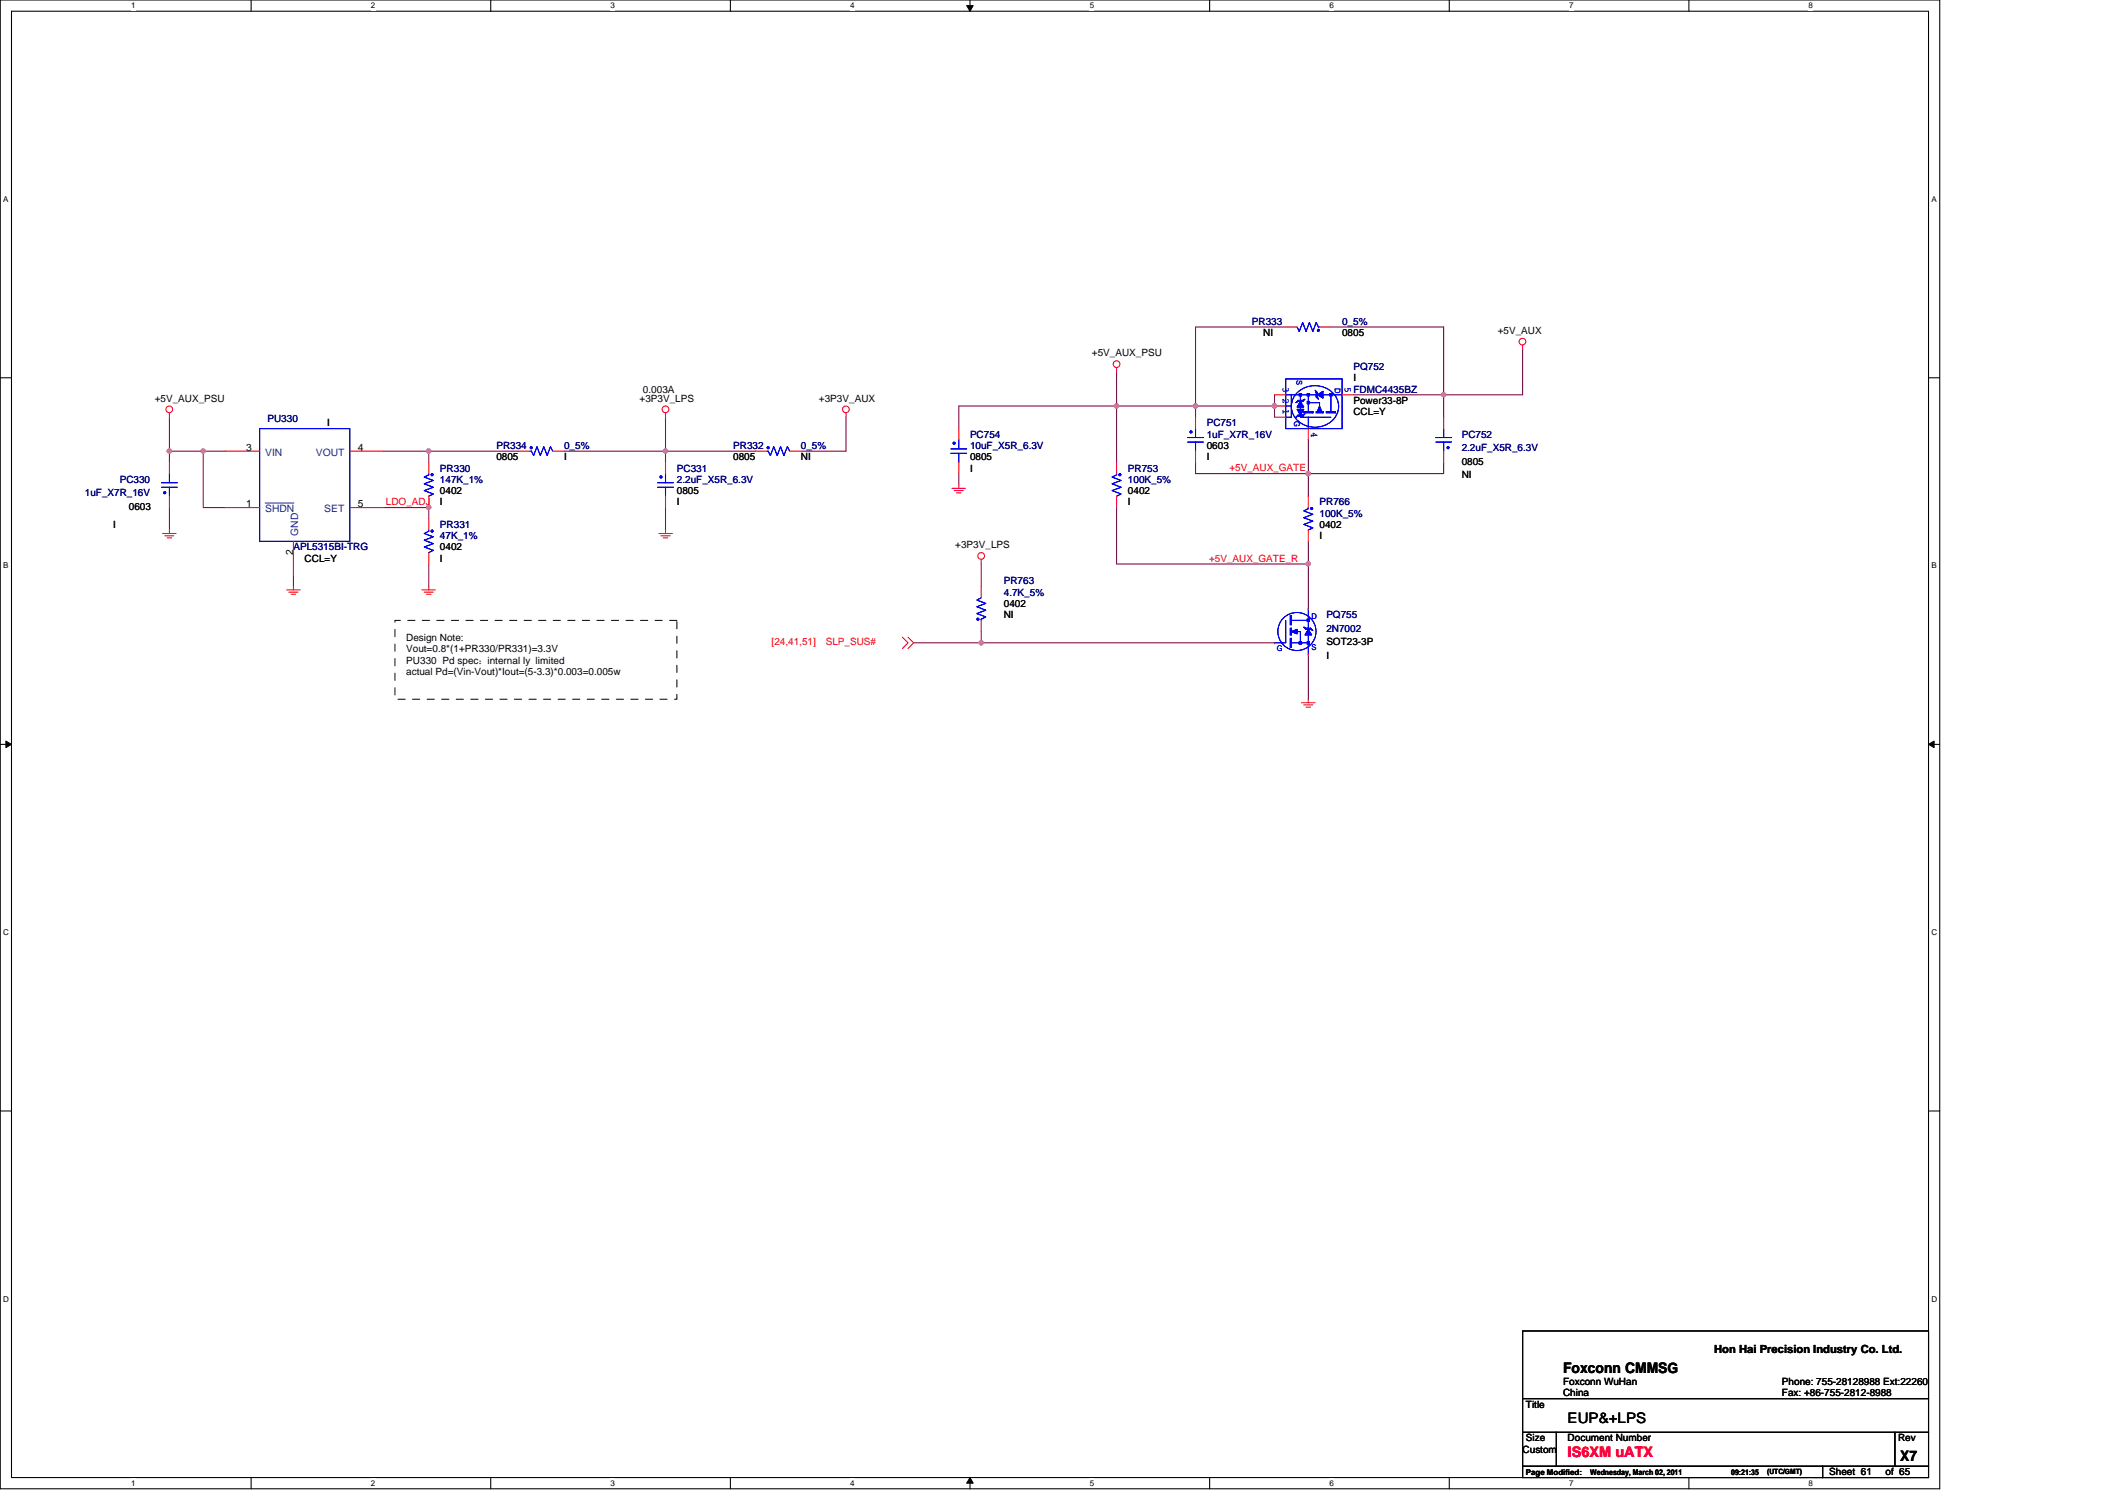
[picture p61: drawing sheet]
<svg xmlns="http://www.w3.org/2000/svg" width="297mm" height="210mm" viewBox="0 0 297 210" stroke-linecap="round" stroke-linejoin="round" font-family="sans-serif">
<defs><g id="words">
<g font-size="2">
<text x="218.3" y="191.6">Foxconn CMMSG</text>
<text x="218.9" y="198.7">EUP&amp;+LPS</text>
<text x="265.4" y="203.9">X7</text>
</g>
<text font-size="2" fill="#f00" x="218.9" y="203.5">IS6XM uATX</text>
<text font-size="1.6" x="239.4" y="188.8">Hon Hai Precision Industry Co. Ltd.</text>
<g font-size="1.4" fill="#000080">
<text x="174.8" y="45.4">PR333</text>
<text x="187.4" y="45.4">0_5%</text>
<text x="189" y="51.6">PQ752</text>
<text x="37.4" y="58.9">PU330</text>
<text x="168.5" y="59.5">PC751</text>
<text x="189" y="54.8">FDMC4435BZ</text>
<text x="61.4" y="65.8">PR330</text>
<text x="69.3" y="62.7">PR334</text>
<text x="78.8" y="62.7">0_5%</text>
<text x="94.5" y="65.8">PC331</text>
<text x="102.4" y="62.7">PR332</text>
<text x="111.8" y="62.7">0_5%</text>
<text x="135.5" y="61.1">PC754</text>
<text x="135.5" y="62.7">10uF_X5R_6.3V</text>
<text x="157.5" y="65.8">PR753</text>
<text x="168.5" y="61.1">1uF_X7R_16V</text>
<text x="204.1" y="61.1">PC752</text>
<text x="204.1" y="63">2.2uF_X5R_6.3V</text>
<text x="11.9" y="69.3">1uF_X7R_16V</text>
<text x="16.7" y="67.4">PC330</text>
<text x="61.4" y="67.4">147K_1%</text>
<text x="94.5" y="67.4">2.2uF_X5R_6.3V</text>
<text x="157.5" y="67.4">100K_5%</text>
<text x="184.3" y="70.5">PR766</text>
<text x="41" y="76.9">APL5315BI-TRG</text>
<text x="61.4" y="73.7">PR331</text>
<text x="61.4" y="75.3">47K_1%</text>
<text x="184.3" y="72.1">100K_5%</text>
<text x="140.2" y="81.6">PR763</text>
<text x="140.2" y="83.1">4.7K_5%</text>
<text x="185.2" y="86.3">PQ755</text>
<text x="185.2" y="88.2">2N7002</text>
</g>
<g font-size="1.4">
<text x="176.4" y="46.9">NI</text>
<text x="187.4" y="46.9">0805</text>
<text x="209.2" y="46.6">+5V_AUX</text>
<text x="152.5" y="49.8">+5V_AUX_PSU</text>
<text x="189" y="53.2">I</text>
<text x="21.6" y="56.1">+5V_AUX_PSU</text>
<text x="45.7" y="59.5">I</text>
<text x="89.3" y="56.1">+3P3V_LPS</text>
<text x="89.8" y="54.8">0.003A</text>
<text x="114.4" y="56.1">+3P3V_AUX</text>
<text x="189" y="58">CCL=Y</text>
<text x="189" y="56.4">Power33-8P</text>
<text x="34.4" y="63">3</text>
<text x="49.9" y="63">4</text>
<text x="69.3" y="64.3">0805</text>
<text x="78.8" y="64.3">I</text>
<text x="102.4" y="64.3">0805</text>
<text x="111.8" y="64.3">NI</text>
<text x="135.5" y="64.3">0805</text>
<text x="135.5" y="65.8">I</text>
<text x="168.5" y="62.7">0603</text>
<text x="168.5" y="64.3">I</text>
<text x="204.1" y="64.9">0805</text>
<text x="18" y="71.2">0603</text>
<text x="34.4" y="70.8">1</text>
<text x="50" y="70.8">5</text>
<text x="61.4" y="69">0402</text>
<text x="61.4" y="70.5">I</text>
<text x="94.5" y="69">0805</text>
<text x="94.5" y="70.5">I</text>
<text x="157.5" y="69">0402</text>
<text x="157.5" y="70.5">I</text>
<text x="204.1" y="66.8">NI</text>
<text x="15.8" y="73.7">I</text>
<text x="41" y="77.5" transform="rotate(-90 41 77.5)">2</text>
<text x="61.4" y="76.9">0402</text>
<text x="133.4" y="76.5">+3P3V_LPS</text>
<text x="184.3" y="73.7">0402</text>
<text x="184.3" y="75.3">I</text>
<text x="42.5" y="78.4">CCL=Y</text>
<text x="61.4" y="78.4">I</text>
<text x="56.7" y="89.5">Design Note:</text>
<text x="140.2" y="84.7">0402</text>
<text x="140.2" y="86.3">NI</text>
<text x="56.7" y="91.1">Vout=0.8*(1+PR330/PR331)=3.3V</text>
<text x="56.7" y="92.7">PU330 Pd spec：internal ly limited</text>
<text x="56.7" y="94.3">actual Pd=(Vin-Vout)*Iout=(5-3.3)*0.003=0.005w</text>
<text x="185.2" y="90.1">SOT23-3P</text>
<text x="185.2" y="92">I</text>
<text x="213.1" y="196.5">Title</text>
<text x="218.3" y="193.4">Foxconn WuHan</text>
<text x="218.3" y="195">China</text>
<text x="248.9" y="193.4">Phone: 755-28128988 Ext:22260</text>
<text x="248.9" y="195">Fax: +86-755-2812-8988</text>
<text x="212.6" y="202.8">Custom</text>
<text x="213.1" y="201.3">Size</text>
<text x="218.9" y="201.3">Document Number</text>
<text x="265.1" y="201.3">Rev</text>
<text x="255.5" y="206">Sheet 61</text>
<text x="263.3" y="206">of 65</text>
</g>
<g font-size="1.4" fill="#00f">
<text x="179.2" y="54" transform="rotate(90 179.2 54)">3</text>
<text x="179.2" y="55.6" transform="rotate(90 179.2 55.6)">2</text>
<text x="179.2" y="57.1" transform="rotate(90 179.2 57.1)">1</text>
<text x="187.8" y="54" transform="rotate(90 187.8 54)">5</text>
<text x="183.1" y="60.3" transform="rotate(90 183.1 60.3)">4</text>
</g>
<g font-size="1.4" fill="#004080">
<text x="37" y="63.6">VIN</text>
<text x="44.1" y="63.6">VOUT</text>
<text x="37" y="71.5">SHDN</text>
<text x="45.3" y="71.5">SET</text>
<text x="41.6" y="74.8" transform="rotate(-90 41.6 74.8)">GND</text>
</g>
<g font-size="1.4" fill="#f00">
<text x="171.7" y="65.8">+5V_AUX_GATE</text>
<text x="53.9" y="70.5">LDO_ADJ</text>
<text x="168.8" y="78.4">+5V_AUX_GATE_R</text>
<text x="107.8" y="90.1">[24,41,51]</text>
<text x="115.3" y="90.1">SLP_SUS#</text>
</g>
<g font-size="1.1">
<text x="18.3" y="1.2">1</text>
<text x="51.8" y="1.2">2</text>
<text x="85.3" y="1.2">3</text>
<text x="118.7" y="1.2">4</text>
<text x="152.2" y="1.2">5</text>
<text x="185.6" y="1.2">6</text>
<text x="219.1" y="1.2">7</text>
<text x="252.6" y="1.2">8</text>
<text x=".4" y="28.2">A</text>
<text x="269.7" y="28.2">A</text>
<text x=".4" y="79.4">B</text>
<text x="269.7" y="79.4">B</text>
<text x=".4" y="130.5">C</text>
<text x="269.7" y="130.5">C</text>
<text x=".4" y="181.7">D</text>
<text x="269.7" y="181.7">D</text>
<text x="18.3" y="207.5">1</text>
<text x="51.8" y="207.5">2</text>
<text x="85.3" y="207.5">3</text>
<text x="118.7" y="207.5">4</text>
<text x="152.2" y="207.5">5</text>
<text x="185.6" y="207.5">6</text>
<text x="213.1" y="205.9">Page Modified:</text>
<text x="219.1" y="207.5">7</text>
<text x="222.1" y="205.9">Wednesday, March 02, 2011</text>
<text x="241.8" y="205.9">09:21:35</text>
<text x="252.6" y="207.5">8</text>
</g>
<g font-size="1.1" fill="#00f">
<text x="181.1" y="53.1" transform="rotate(90 181.1 53.1)">S</text>
<text x="180.7" y="58.7" transform="rotate(90 180.7 58.7)">G</text>
<text x="186.4" y="54.2" transform="rotate(90 186.4 54.2)">D</text>
<text x="183.2" y="86.4">D</text>
<text x="178.3" y="90.9">G</text>
<text x="183.2" y="90.8">S</text>
</g>
<text font-size="1" x="246.8" y="205.8">(UTC/GMT)</text>
</g></defs>
<path d="M0 0h270.9v207.9h-270.9zM1.6 1.6h267.7v204.7h-267.7z" fill="none" stroke="#000" stroke-width=".15"/>
<g fill="#fff">
<path d="M18.3 .1h.6v1.3h-.6z"/>
<path d="M18.3 206.4h.6v1.3h-.6z"/>
</g>
<path d="M35.1 0v1.6M35.1 206.3v1.6" fill="none" stroke="#000" stroke-width=".15"/>
<g fill="#fff">
<path d="M51.8 .1h.6v1.3h-.6z"/>
<path d="M51.8 206.4h.6v1.3h-.6z"/>
</g>
<path d="M68.5 0v1.6M68.5 206.3v1.6" fill="none" stroke="#000" stroke-width=".15"/>
<g fill="#fff">
<path d="M85.3 .1h.6v1.3h-.6z"/>
<path d="M85.3 206.4h.6v1.3h-.6z"/>
</g>
<path d="M102 0v1.6M102 206.3v1.6" fill="none" stroke="#000" stroke-width=".15"/>
<g fill="#fff">
<path d="M118.7 .1h.6v1.3h-.6z"/>
<path d="M118.7 206.4h.6v1.3h-.6z"/>
</g>
<path d="M135.5 0v1.6M135.5 206.3v1.6" fill="none" stroke="#000" stroke-width=".15"/>
<path d="M135 .8h.9l-.4 .8zM135.5 206.3l.4 .8h-.9z" fill="#000" stroke="#000" stroke-width=".14"/>
<g fill="#fff">
<path d="M152.2 .1h.6v1.3h-.6z"/>
<path d="M152.2 206.4h.6v1.3h-.6z"/>
</g>
<path d="M168.9 0v1.6M168.9 206.3v1.6" fill="none" stroke="#000" stroke-width=".15"/>
<g fill="#fff">
<path d="M185.6 .1h.7v1.3h-.7z"/>
<path d="M185.6 206.4h.7v1.3h-.7z"/>
</g>
<path d="M202.4 0v1.6M202.4 206.3v1.6" fill="none" stroke="#000" stroke-width=".15"/>
<g fill="#fff">
<path d="M219.1 .1h.6v1.3h-.6z"/>
<path d="M219.1 206.4h.6v1.3h-.6z"/>
</g>
<path d="M235.9 0v1.6M235.9 206.3v1.6" fill="none" stroke="#000" stroke-width=".15"/>
<g fill="#fff">
<path d="M252.6 .1h.6v1.3h-.6z"/>
<path d="M252.6 206.4h.6v1.3h-.6z"/>
<path d="M.4 27.2h.8v1.2h-.8z"/>
<path d="M269.7 27.2h.8v1.2h-.8z"/>
<path d="M.4 78.3h.8v1.3h-.8z"/>
<path d="M269.7 78.3h.8v1.3h-.8z"/>
</g>
<path d="M0 52.7h1.6M269.3 52.7h1.6" fill="none" stroke="#000" stroke-width=".15"/>
<g fill="#fff">
<path d="M.4 129.5h.8v1.3h-.8z"/>
<path d="M269.7 129.5h.8v1.3h-.8z"/>
</g>
<path d="M0 103.9h1.6M269.3 103.9h1.6" fill="none" stroke="#000" stroke-width=".15"/>
<path d="M.8 103.5l.8 .4-.8 .5zM269.3 103.9l.8-.4v.9z" fill="#000" stroke="#000" stroke-width=".14"/>
<g fill="#fff">
<path d="M.4 180.7h.8v1.3h-.8z"/>
<path d="M269.7 180.7h.8v1.3h-.8z"/>
</g>
<path d="M0 155.1h1.6M269.3 155.1h1.6M212.6 200h4.8v4.7h-4.8zM212.6 185.8h56.7v9.5h-56.7zM212.6 195.3h56.7v4.7h-56.7zM217.4 200h47.2v4.7h-47.2zM264.6 200h4.7v4.7h-4.7zM212.6 204.7h41.9v1.6h-41.9zM254.5 204.7h14.8v1.6h-14.8z" fill="none" stroke="#000" stroke-width=".15"/>
<g fill="none" stroke="#800040" stroke-width=".15">
<path d="M23.7 58.3v4.7M92.9 58.3v4.7M118.1 58.3v4.7h-6.3M155.9 56.7h-22v3.1M155.9 56.7v7.9M155.9 52v4.7M155.9 56.7h11.1M167 56.7h11M167 56.7v1.6M178 56.7v1.6M178 55.1v1.6M179.6 45.7h-12.6v11"/>
<path d="M185.9 45.7h15.7v9.4M189 55.1h12.6M201.6 55.1v3.2M212.6 48.8v6.3h-11M23.7 63h4.7M23.7 70.9v3.1M23.7 63v1.6M28.4 63v7.9h3.1M28.4 63h3.1M53.6 70.9h6.3v1.5M53.6 63h6.3v1.6M59.9 63h12.6"/>
<path d="M59.9 78.7v3.2M78.8 63h14.1M92.9 63h12.6M92.9 63v1.6M92.9 70.9v3.1M133.9 66.1v1.6M137 78.7v3.2M155.9 70.9v7.8h26.8M167 64.6v1.5h15.7M182.7 66.1v3.2M182.7 78.7v6.3M182.7 75.6v3.1"/>
<path d="M182.7 61.4v4.7M201.6 64.6v1.5h-18.9M41 80.3v1.6M127.6 89.7h9.4M137 88.2v1.5h41M182.7 91.3v6.3"/>
</g>
<g fill="#f0f" stroke="#f0f" stroke-width=".15">
<circle cx="201.6" cy="55.1" r=".3"/>
<circle cx="166.9" cy="56.7" r=".31"/>
<circle cx="155.9" cy="56.7" r=".31"/>
<circle cx="178" cy="56.7" r=".31"/>
<circle cx="59.9" cy="70.8" r=".3"/>
<circle cx="28.4" cy="63" r=".3"/>
<circle cx="23.6" cy="63" r=".3"/>
<circle cx="92.9" cy="63" r=".3"/>
<circle cx="59.9" cy="63" r=".3"/>
<circle cx="137" cy="89.7" r=".3"/>
<circle cx="182.7" cy="78.7" r=".3"/>
<circle cx="182.7" cy="66.1" r=".3"/>
</g>
<g fill="none" stroke="#f00" stroke-width=".15">
<path d="M23.7 57.6v.7M92.9 57.6v.7M118.1 57.6v.7M133.9 59.8v1.6M155.9 51.3v.7M167 58.3v1.5M178 58.3h1.6M178 56.7h1.6M178 55.1h1.6M179.6 45.7h1.5M182.7 59.8v1.6M184.3 45.7h1.6"/>
<path d="M187.4 55.1h1.6M201.6 58.3v1.5M212.6 48.2v.6M22.7 74.5h1.9M23 74.8h1.3M23.3 75.1h.7M23.7 74v.5M23.7 64.6v1.5M23.7 69.3v1.6M31.5 63h4.8M31.5 70.9h4.8M41 75.6v4.7"/>
<path d="M48.8 63h4.8M48.8 70.9h4.8M59.9 64.6v1.5M59.9 69.3v1.6M59.9 72.4v1.6M59.9 77.2v1.5M72.5 63h1.5M77.2 63h1.6M92 74.5h1.9M92.3 74.8h1.3M92.6 75.1h.7M92.9 74v.5"/>
<path d="M92.9 64.6v1.5M92.9 69.3v1.6M105.5 63h1.6M110.3 63h1.5M132.9 68.2h1.9M133.3 68.5h1.2M133.6 68.8h.6M133.9 67.7v.5M133.9 64.6v1.5M137 78.1v.6M155.9 64.6v1.5M155.9 69.3v1.6"/>
<path d="M167 63v1.6M182.7 69.3v1.6M182.7 74v1.6M201.6 63v1.6M40 82.4h1.9M40.3 82.7h1.3M40.7 83h.6M41 81.9v.5M58.9 82.4h1.9M59.2 82.7h1.3M59.6 83h.6M59.9 81.9v.5"/>
<path d="M126 89l.8 .7-.8 .9M126.8 89l.8 .7-.8 .9M137 81.9v1.6M137 86.6v1.6M178 89.7h.1M181.8 98.1h1.9M182.1 98.4h1.2M182.4 98.7h.6M182.7 97.6v.5M182.7 91.3h.1M182.7 85h.1"/>
<circle cx="23.6" cy="57.1" r=".47"/>
<circle cx="92.9" cy="57.1" r=".47"/>
<circle cx="118.1" cy="57.1" r=".47"/>
<circle cx="155.9" cy="50.8" r=".47"/>
<circle cx="212.6" cy="47.7" r=".46"/>
<circle cx="137" cy="77.6" r=".47"/>
</g>
<path d="M55.2 86.6h39.3v11h-39.3z" fill="none" stroke="#000" stroke-width=".14" stroke-dasharray="1 1 1 1 1 1 1 1"/>
<g fill="none" stroke="#00f" stroke-width=".15">
<path d="M36.3 59.8h12.5v15.8h-12.5zM167 59.8v1.3M179.6 55.1h.7M179.6 56.7h.7M179.6 52.9h7.8v6.9h-7.8zM180.3 55.1v3.2h-.7M180.3 55.1h2.4M181.1 54.9a3.5 3.5 0 0 1 5.8 1.2 3 3 0 0 1-3.3 3.5 2.96 2.96 0 0 1-2.9-4.1zM181.1 45.7l.3 .6 .5-1.3 .5 1.3 .5-1.3 .4 1.3 .5-1.3 .3 .7h.2M181.6 58.1v.2h1.1M181.6 56.8v.3M181.6 55.1v.8"/>
<path d="M182.7 55.3v2.2M182.9 56.2h1.4v.5M182.9 55.1h.9M184.8 55.1h.9M185.9 58.3h-3.2v1.5M185.9 55.3v2.2M186 55.1h1.4M201.6 59.8v1.3M22.6 68h2.2M22.6 67.4h2.2M23.7 66.1v1.3M23.7 68v1.3"/>
<path d="M59.9 66.1v.2l-.7 .3 1.3 .5-1.3 .4 1.3 .5-1.3 .5 1.3 .5-.6 .3M59.9 74v.2l-.7 .3 1.3 .5-1.3 .4 1.3 .5-1.3 .5 1.3 .4-.6 .4M74 63h.2l.3 .6 .5-1.2 .5 1.2 .4-1.2 .5 1.2 .5-1.2 .3 .6M91.8 67.4h2.2M91.8 68h2.2M92.9 68v1.3M92.9 66.1v1.3M107.1 63h.2l.3 .6 .5-1.2 .4 1.2 .5-1.2 .5 1.2 .5-1.2 .3 .6M132.8 62.7h2.2M132.8 63.3h2.2M133.9 63.3v1.3M133.9 61.4v1.3"/>
<path d="M155.9 66.1v.2l-.6 .3 1.3 .5-1.3 .4 1.3 .5-1.3 .5 1.3 .5-.7 .3M165.9 61.1h2.2M165.9 61.7h2.2M167 61.7v1.3M182.7 70.9v.1l-.6 .3 1.2 .5-1.2 .5 1.2 .4-1.2 .5 1.2 .5-.6 .3M200.5 61.1h2.2M200.5 61.7h2.2M201.6 61.7v1.3M137 83.5l-.6 .3 1.3 .4-1.3 .5 1.3 .5-1.3 .5 1.3 .4-.7 .3v.2M179.6 86.6v3.1h-1.6M180.3 86.6h2.3M180.3 89.7h2.3"/>
<path d="M181.1 88.2h.5v1.4M182.7 86.8v.9M182.7 88.6v1M182.7 85v1.4M182.7 89.9v1.4"/>
<circle cx="181.1" cy="88.2" r="2.66"/>
</g>
<g fill="#00f" stroke="#00f" stroke-width=".15">
<path d="M184 46h.2v.2h-.2z" fill-rule="evenodd"/>
<path d="M184 46h.2v.2h-.2z" fill-rule="evenodd"/>
<path d="M184 55.1l.8-.5v1z" fill-rule="evenodd"/>
<path d="M184.3 56.7l.3 .8h-.6z" fill-rule="evenodd"/>
<path d="M185.7 54.9v.4h.3v-.4z" fill-rule="evenodd"/>
<path d="M182.6 54.9v.4h.3v-.4z" fill-rule="evenodd"/>
<path d="M185.2 57.5v.1h1.3v-.1z" fill-rule="evenodd"/>
<path d="M182.1 57.5v.1h1.2v-.1z" fill-rule="evenodd"/>
<path d="M183.8 57.5v.1h1v-.1z" fill-rule="evenodd"/>
<path d="M183.8 54.8v.6h.2v-.6z" fill-rule="evenodd"/>
<path d="M182.6 56v.4h.3v-.4z" fill-rule="evenodd"/>
<path d="M183.8 55.4h.2l.1 .3z" fill-rule="evenodd"/>
<path d="M183.7 54.5l.3 .3h-.2z" fill-rule="evenodd"/>
<path d="M181.1 57.1h1l-.5 .9z" fill-rule="evenodd"/>
<path d="M181.3 58v.1h.6v-.1z" fill-rule="evenodd"/>
<path d="M181.9 58l.3-.2-.3 .3z" fill-rule="evenodd"/>
<path d="M181 58.3l.3-.3v.1z" fill-rule="evenodd"/>
<path d="M181.6 56l.5 .8h-1z" fill-rule="evenodd"/>
<path d="M181.3 55.9v.1h.6v-.1z" fill-rule="evenodd"/>
<path d="M181 56.2l.3-.3v.1z" fill-rule="evenodd"/>
<path d="M181.9 55.9l.3-.2-.3 .3z" fill-rule="evenodd"/>
<path d="M181.4 54.9v.4h.4v-.4z" fill-rule="evenodd"/>
<path d="M184 55.1l.8-.5v1z" fill-rule="evenodd"/>
<path d="M184.3 56.7l.3 .8h-.6z" fill-rule="evenodd"/>
<path d="M185.7 54.9v.4h.3v-.4z" fill-rule="evenodd"/>
<path d="M182.6 54.9v.4h.3v-.4z" fill-rule="evenodd"/>
<path d="M185.2 57.5v.1h1.3v-.1z" fill-rule="evenodd"/>
<path d="M182.1 57.5v.1h1.2v-.1z" fill-rule="evenodd"/>
<path d="M183.8 57.5v.1h1v-.1z" fill-rule="evenodd"/>
<path d="M183.8 54.8v.6h.2v-.6z" fill-rule="evenodd"/>
<path d="M182.6 56v.4h.3v-.4z" fill-rule="evenodd"/>
<path d="M183.8 55.4h.2l.1 .3z" fill-rule="evenodd"/>
<path d="M183.7 54.5l.3 .3h-.2z" fill-rule="evenodd"/>
<path d="M181.1 57.1h1l-.5 .9z" fill-rule="evenodd"/>
<path d="M181.3 58v.1h.6v-.1z" fill-rule="evenodd"/>
<path d="M181.9 58l.3-.2-.3 .3z" fill-rule="evenodd"/>
<path d="M181 58.3l.3-.3v.1z" fill-rule="evenodd"/>
<path d="M181.6 56l.5 .8h-1z" fill-rule="evenodd"/>
<path d="M181.3 55.9v.1h.6v-.1z" fill-rule="evenodd"/>
<path d="M181 56.2l.3-.3v.1z" fill-rule="evenodd"/>
<path d="M181.9 55.9l.3-.2-.3 .3z" fill-rule="evenodd"/>
<path d="M181.4 54.9v.4h.4v-.4z" fill-rule="evenodd"/>
<path d="M183.1 70.9h.2v.2h-.2z" fill-rule="evenodd"/>
<path d="M183.1 70.9h.2v.2h-.2z" fill-rule="evenodd"/>
<path d="M182.7 87.9l.5 .7h-1z" fill-rule="evenodd"/>
<path d="M180.3 88.2l.8-.3v.6z" fill-rule="evenodd"/>
<path d="M182.6 86.4v.4h.3v-.4z" fill-rule="evenodd"/>
<path d="M182.6 89.6v.3h.3v-.3z" fill-rule="evenodd"/>
<path d="M180.2 86v1.2h.1v-1.2z" fill-rule="evenodd"/>
<path d="M180.2 89.1v1.3h.1v-1.3z" fill-rule="evenodd"/>
<path d="M180.2 87.7v.9h.1v-.9z" fill-rule="evenodd"/>
<path d="M182.4 87.7v.2h.6v-.2z" fill-rule="evenodd"/>
<path d="M181.4 89.6v.3h.4v-.3z" fill-rule="evenodd"/>
<path d="M183 87.7l.3 .3-.3-.1z" fill-rule="evenodd"/>
<path d="M182.1 87.5l.3 .2v.2z" fill-rule="evenodd"/>
<path d="M182.7 87.9l.5 .7h-1z" fill-rule="evenodd"/>
<path d="M180.3 88.2l.8-.3v.6z" fill-rule="evenodd"/>
<path d="M182.6 86.4v.4h.3v-.4z" fill-rule="evenodd"/>
<path d="M182.6 89.6v.3h.3v-.3z" fill-rule="evenodd"/>
<path d="M180.2 86v1.2h.1v-1.2z" fill-rule="evenodd"/>
<path d="M180.2 89.1v1.3h.1v-1.3z" fill-rule="evenodd"/>
<path d="M180.2 87.7v.9h.1v-.9z" fill-rule="evenodd"/>
<path d="M182.4 87.7v.2h.6v-.2z" fill-rule="evenodd"/>
<path d="M181.4 89.6v.3h.4v-.3z" fill-rule="evenodd"/>
<path d="M183 87.7l.3 .3-.3-.1z" fill-rule="evenodd"/>
<path d="M182.1 87.5l.3 .2v.2z" fill-rule="evenodd"/>
<circle cx="202.2" cy="62.5" r=".15"/>
<circle cx="166.3" cy="60.3" r=".15"/>
<circle cx="136.6" cy="86.4" r=".15"/>
<circle cx="74.2" cy="62.5" r=".15"/>
<circle cx="133.2" cy="61.9" r=".15"/>
<circle cx="60.3" cy="66.3" r=".15"/>
<circle cx="156.4" cy="66.3" r=".15"/>
<circle cx="23" cy="68.8" r=".15"/>
<circle cx="60.3" cy="74.1" r=".15"/>
<circle cx="107.3" cy="62.5" r=".15"/>
<circle cx="92.3" cy="66.6" r=".15"/>
</g>
<path d="M37 70.2h4" fill="none" stroke="#004080" stroke-width=".14"/>
<use href="#words"/>
</svg>
